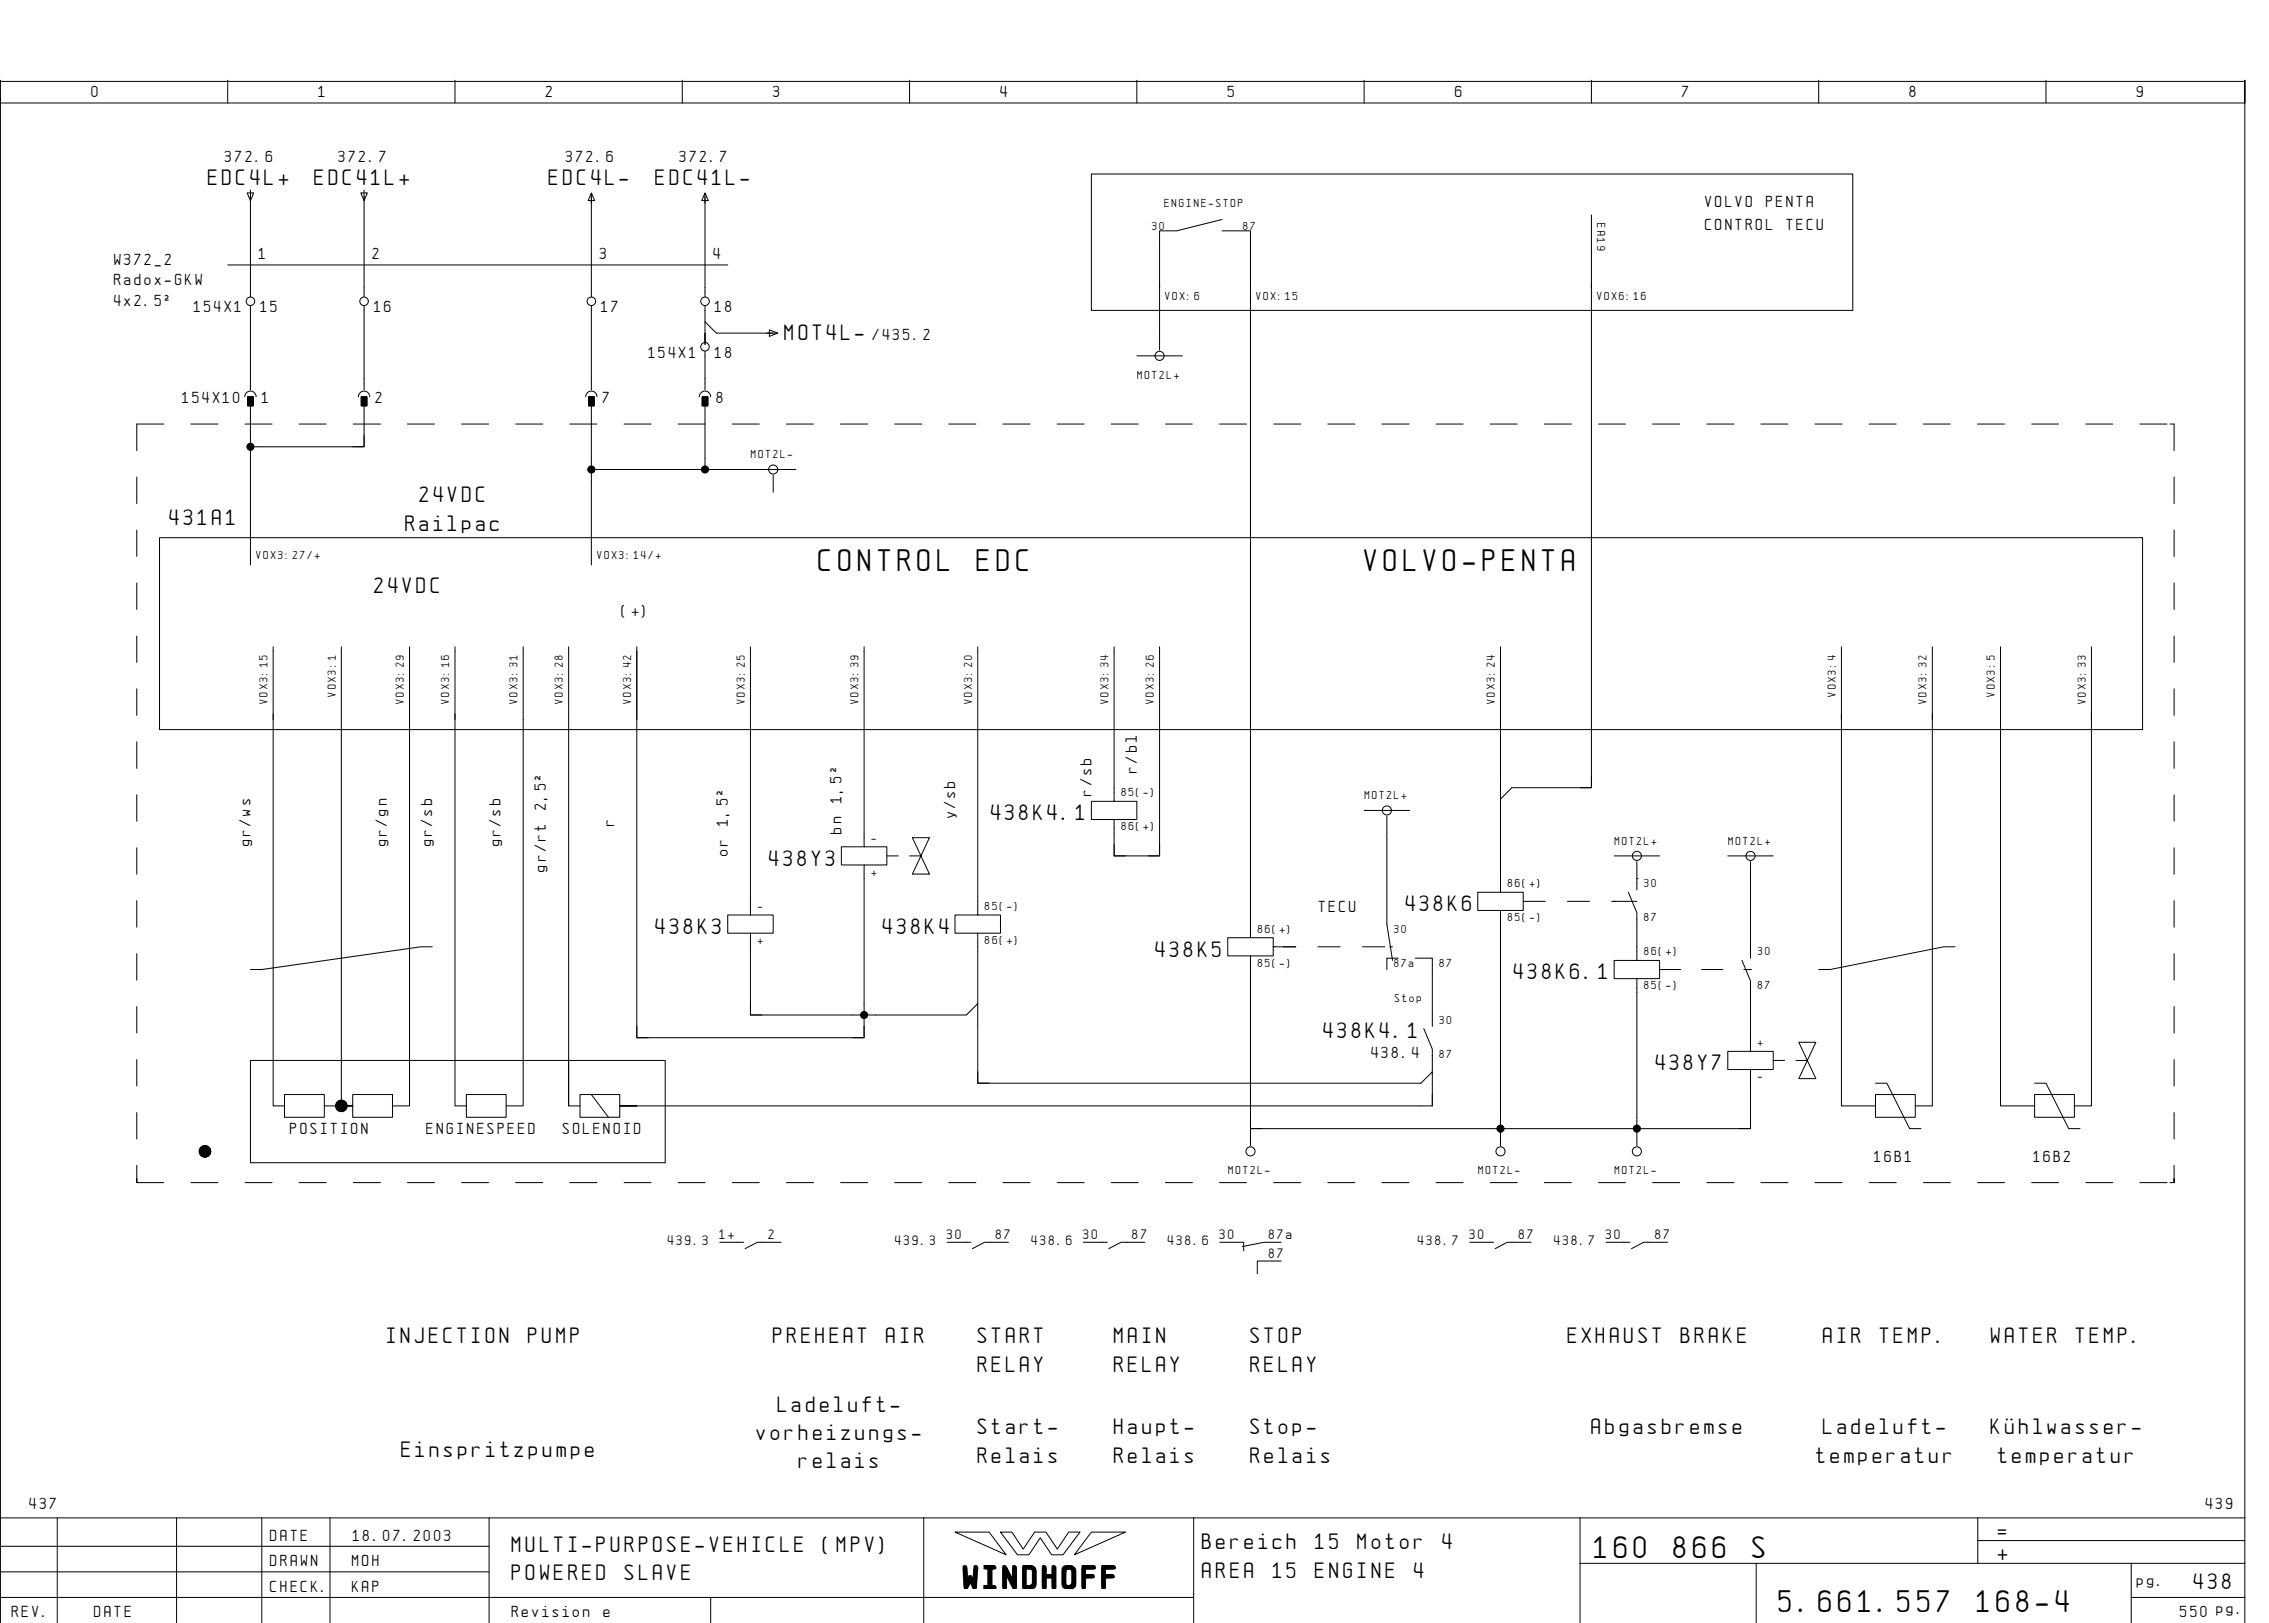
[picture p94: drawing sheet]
<svg xmlns="http://www.w3.org/2000/svg" width="399mm" height="286mm" viewBox="0 0 399 286" stroke-linecap="round" stroke-linejoin="round" font-family="sans-serif">
<defs><g id="words">
<g font-size="4.4">
<text x="144.1" y="100.4">CONTROL</text>
<text x="171.9" y="100.4">EDC</text>
<text x="240.1" y="100.4">VOLVO-PENTA</text>
<text x="280.6" y="274.1">160</text>
<text x="294.5" y="274.1">866</text>
<text x="308.4" y="274.1">S</text>
<text x="169.5" y="279.3">WINDHOFF</text>
<text x="313.1" y="283.6">5.661.557</text>
<text x="347.9" y="283.6">168-4</text>
</g>
<g font-size="3.1">
<text x="36.6" y="32.6">EDC4L+</text>
<text x="55.4" y="32.6">EDC41L+</text>
<text x="96.6" y="32.6">EDC4L-</text>
<text x="115.4" y="32.6">EDC41L-</text>
<text x="138.1" y="59.9">MOT4L-</text>
<text x="73.9" y="88.4">24VDC</text>
<text x="29.9" y="92.4">431A1</text>
<text x="71.4" y="93.4">Railpac</text>
<text x="65.9" y="104.4">24VDC</text>
<text x="174.4" y="144.4">438K4.1</text>
<text x="135.4" y="152.4">438Y3</text>
<text x="247.4" y="160.4">438K6</text>
<text x="115.4" y="164.4">438K3</text>
<text x="155.4" y="164.4">438K4</text>
<text x="203.4" y="168.4">438K5</text>
<text x="266.4" y="172.4">438K6.1</text>
<text x="232.9" y="182.6">438K4.1</text>
<text x="291.4" y="188.4">438Y7</text>
<text x="68.1" y="236.4">INJECTION</text>
<text x="93" y="236.4">PUMP</text>
<text x="136.1" y="236.4">PREHEAT</text>
<text x="156" y="236.4">AIR</text>
<text x="172.1" y="236.4">START</text>
<text x="196.1" y="236.4">MAIN</text>
<text x="220.1" y="236.4">STOP</text>
<text x="275.9" y="236.4">EXHAUST</text>
<text x="295.8" y="236.4">BRAKE</text>
<text x="320.9" y="236.4">AIR</text>
<text x="330.8" y="236.4">TEMP.</text>
<text x="350.4" y="236.4">WATER</text>
<text x="365.3" y="236.4">TEMP.</text>
<text x="172.1" y="241.4">RELAY</text>
<text x="196.1" y="241.4">RELAY</text>
<text x="220.1" y="241.4">RELAY</text>
<text x="136.9" y="248.4">Ladeluft-</text>
<text x="70.7" y="256.4">Einspritzpumpe</text>
<text x="133.2" y="253.4">vorheizungs-</text>
<text x="172.1" y="252.4">Start-</text>
<text x="172.1" y="257.4">Relais</text>
<text x="196.1" y="252.4">Haupt-</text>
<text x="196.1" y="257.4">Relais</text>
<text x="220.1" y="252.4">Stop-</text>
<text x="220.1" y="257.4">Relais</text>
<text x="280.1" y="252.4">Abgasbremse</text>
<text x="319.6" y="257.4">temperatur</text>
<text x="320.9" y="252.4">Ladeluft-</text>
<text x="350.4" y="252.4">KÅhlwasser-</text>
<text x="351.6" y="257.4">temperatur</text>
<text x="140.6" y="258.4">relais</text>
<text x="90.1" y="273.1">MULTI-PURPOSE-VEHICLE</text>
<text x="144.8" y="273.1">(MPV)</text>
<text x="211.6" y="272.6">Bereich</text>
<text x="231.5" y="272.6">15</text>
<text x="238.9" y="272.6">Motor</text>
<text x="253.9" y="272.6">4</text>
<text x="351.6" y="270.6">=</text>
<text x="351.6" y="274.6">+</text>
<text x="90.1" y="278.1">POWERED</text>
<text x="110" y="278.1">SLAVE</text>
<text x="211.6" y="277.6">AREA</text>
<text x="224" y="277.6">15</text>
<text x="231.5" y="277.6">ENGINE</text>
<text x="248.9" y="277.6">4</text>
<text x="386.1" y="279.6">438</text>
</g>
<g font-size="2.3">
<text x="16.1" y="17.1">0</text>
<text x="56.1" y="17.1">1</text>
<text x="96.1" y="17.1">2</text>
<text x="136.1" y="17.1">3</text>
<text x="176.1" y="17.1">4</text>
<text x="216.1" y="17.1">5</text>
<text x="256.1" y="17.1">6</text>
<text x="296.1" y="17.1">7</text>
<text x="336.1" y="17.1">8</text>
<text x="376.1" y="17.1">9</text>
<text x="39.6" y="28.5">372.6</text>
<text x="59.6" y="28.5">372.7</text>
<text x="99.6" y="28.5">372.6</text>
<text x="119.6" y="28.5">372.7</text>
<text x="300.1" y="36.4">VOLVO</text>
<text x="300.1" y="40.4">CONTROL</text>
<text x="310.8" y="36.4">PENTA</text>
<text x="314.4" y="40.4">TECU</text>
<text x="20.1" y="46.6">W372_2</text>
<text x="45.6" y="45.6">1</text>
<text x="65.6" y="45.6">2</text>
<text x="105.6" y="45.6">3</text>
<text x="125.6" y="45.6">4</text>
<text x="20.1" y="50.2">Radox-GKW</text>
<text x="20.1" y="53.8">4x2.5˝</text>
<text x="34.1" y="54.9">154X1</text>
<text x="45.8" y="54.9">15</text>
<text x="65.8" y="54.9">16</text>
<text x="105.8" y="54.9">17</text>
<text x="125.8" y="54.9">18</text>
<text x="153.6" y="59.9">/435.2</text>
<text x="114.1" y="62.9">154X1</text>
<text x="125.8" y="62.9">18</text>
<text x="32.1" y="70.9">154X10</text>
<text x="46.1" y="70.9">1</text>
<text x="66.1" y="70.9">2</text>
<text x="106.1" y="70.9">7</text>
<text x="126.1" y="70.9">8</text>
<text x="109.4" y="108.4">(+)</text>
<text x="200.1" y="136" transform="rotate(-90 200.1 136)">r/bl</text>
<text x="96.1" y="142.6" transform="rotate(-90 96.1 142.6)">2,5˝</text>
<text x="148.1" y="141.3" transform="rotate(-90 148.1 141.3)">1,5˝</text>
<text x="192.1" y="140" transform="rotate(-90 192.1 140)">r/sb</text>
<text x="44.1" y="148.9" transform="rotate(-90 44.1 148.9)">gr/ws</text>
<text x="68.1" y="148.9" transform="rotate(-90 68.1 148.9)">gr/gn</text>
<text x="76.1" y="148.9" transform="rotate(-90 76.1 148.9)">gr/sb</text>
<text x="88.1" y="148.9" transform="rotate(-90 88.1 148.9)">gr/sb</text>
<text x="108.1" y="145.3" transform="rotate(-90 108.1 145.3)">r</text>
<text x="128.1" y="145.3" transform="rotate(-90 128.1 145.3)">1,5˝</text>
<text x="148.1" y="146.7" transform="rotate(-90 148.1 146.7)">bn</text>
<text x="168.1" y="144" transform="rotate(-90 168.1 144)">y/sb</text>
<text x="96.1" y="153.4" transform="rotate(-90 96.1 153.4)">gr/rt</text>
<text x="128.1" y="150.7" transform="rotate(-90 128.1 150.7)">or</text>
<text x="232.1" y="160.4">TECU</text>
<text x="241.4" y="186.1">438.4</text>
<text x="51.1" y="199.6">POSITION</text>
<text x="75.1" y="199.6">ENGINESPEED</text>
<text x="99.1" y="199.6">SOLENOID</text>
<text x="329.9" y="204.4">16B1</text>
<text x="357.9" y="204.4">16B2</text>
<text x="5.2" y="265.6">437</text>
<text x="388.2" y="265.6">439</text>
<text x="47.6" y="271.1">DATE</text>
<text x="47.6" y="275.6">DRAWN</text>
<text x="62" y="275.6">MOH</text>
<text x="62.1" y="271.1">18.07.2003</text>
<text x="47.6" y="280.1">CHECK.</text>
<text x="62" y="280.1">KAP</text>
<text x="376.1" y="279.1">pg.</text>
<text x="2.1" y="284.6">REV.</text>
<text x="16.6" y="284.6">DATE</text>
<text x="90.1" y="284.6">Revision</text>
<text x="106.2" y="284.6">e</text>
<text x="383.7" y="284.6">550 pg.</text>
</g>
<g font-size="1.9">
<text x="117.5" y="219.1">439.3</text>
<text x="126.6" y="218.1">1+</text>
<text x="135.3" y="218.1">2</text>
<text x="157.5" y="219.1">439.3</text>
<text x="166.6" y="218.1">30</text>
<text x="175.3" y="218.1">87</text>
<text x="181.5" y="219.1">438.6</text>
<text x="190.6" y="218.1">30</text>
<text x="199.3" y="218.1">87</text>
<text x="205.5" y="219.1">438.6</text>
<text x="214.6" y="218.1">30</text>
<text x="223.3" y="218.1">87a</text>
<text x="223.3" y="221.4">87</text>
<text x="249.5" y="219.1">438.7</text>
<text x="258.6" y="218.1">30</text>
<text x="267.3" y="218.1">87</text>
<text x="273.5" y="219.1">438.7</text>
<text x="282.6" y="218.1">30</text>
<text x="291.3" y="218.1">87</text>
</g>
<g font-size="1.6">
<text x="202.8" y="40.4">30</text>
<text x="205" y="36.4">ENGINE-STOP</text>
<text x="218.8" y="40.4">87</text>
<text x="281.1" y="39.3" transform="rotate(90 281.1 39.3)">EA19</text>
<text x="205.1" y="52.8">VOX:6</text>
<text x="221.1" y="52.8">VOX:15</text>
<text x="281.1" y="52.8">VOX6:16</text>
<text x="200.2" y="66.6">MOT2L+</text>
<text x="132.2" y="80.6">MOT2L-</text>
<text x="45.1" y="98.4">VOX3:27/+</text>
<text x="105.1" y="98.4">VOX3:14/+</text>
<text x="47.1" y="123.9" transform="rotate(-90 47.1 123.9)">VOX3:15</text>
<text x="59.1" y="122.6" transform="rotate(-90 59.1 122.6)">VOX3:1</text>
<text x="71.1" y="123.9" transform="rotate(-90 71.1 123.9)">VOX3:29</text>
<text x="79.1" y="123.9" transform="rotate(-90 79.1 123.9)">VOX3:16</text>
<text x="91.1" y="123.9" transform="rotate(-90 91.1 123.9)">VOX3:31</text>
<text x="99.1" y="123.9" transform="rotate(-90 99.1 123.9)">VOX3:28</text>
<text x="111.1" y="123.9" transform="rotate(-90 111.1 123.9)">VOX3:42</text>
<text x="131.1" y="123.9" transform="rotate(-90 131.1 123.9)">VOX3:25</text>
<text x="151.1" y="123.9" transform="rotate(-90 151.1 123.9)">VOX3:39</text>
<text x="171.1" y="123.9" transform="rotate(-90 171.1 123.9)">VOX3:20</text>
<text x="195.1" y="123.9" transform="rotate(-90 195.1 123.9)">VOX3:34</text>
<text x="203.1" y="123.9" transform="rotate(-90 203.1 123.9)">VOX3:26</text>
<text x="263.1" y="123.9" transform="rotate(-90 263.1 123.9)">VOX3:24</text>
<text x="323.1" y="122.6" transform="rotate(-90 323.1 122.6)">VOX3:4</text>
<text x="339.1" y="123.9" transform="rotate(-90 339.1 123.9)">VOX3:32</text>
<text x="351.1" y="122.6" transform="rotate(-90 351.1 122.6)">VOX3:5</text>
<text x="367.1" y="123.9" transform="rotate(-90 367.1 123.9)">VOX3:33</text>
<text x="197.4" y="140.1">85(-)</text>
<text x="240.2" y="140.6">MOT2L+</text>
<text x="153.4" y="148.1">-</text>
<text x="197.4" y="146.1">86(+)</text>
<text x="284.2" y="148.6">MOT2L+</text>
<text x="304.2" y="148.6">MOT2L+</text>
<text x="153.4" y="154.1">+</text>
<text x="133.4" y="160.1">-</text>
<text x="173.4" y="160.1">85(-)</text>
<text x="265.4" y="156.1">86(+)</text>
<text x="289.4" y="156.1">30</text>
<text x="133.4" y="166.1">+</text>
<text x="173.4" y="166.1">86(+)</text>
<text x="221.4" y="164.1">86(+)</text>
<text x="245.4" y="164.1">30</text>
<text x="265.4" y="162.1">85(-)</text>
<text x="289.4" y="162.1">87</text>
<text x="221.4" y="170.1">85(-)</text>
<text x="245.4" y="170.1">87a</text>
<text x="253.4" y="170.1">87</text>
<text x="289.4" y="168.1">86(+)</text>
<text x="309.4" y="168.1">30</text>
<text x="245.5" y="176.4">Stop</text>
<text x="289.4" y="174.1">85(-)</text>
<text x="309.4" y="174.1">87</text>
<text x="253.4" y="180.1">30</text>
<text x="309.4" y="184.1">+</text>
<text x="253.4" y="186.1">87</text>
<text x="309.4" y="190.1">-</text>
<text x="216.2" y="206.6">MOT2L-</text>
<text x="260.2" y="206.6">MOT2L-</text>
<text x="284.2" y="206.6">MOT2L-</text>
</g>
</g></defs>
<g fill="none" stroke="#000" stroke-width=".18">
<path d="M.1 14.1v4h395v-4v271.6M.1 17.1v250M.1 14.3h395M40.1 14.1v4M80.1 14.1v4M120.1 14.1v4M160.1 14.1v4M200.1 14.1v4M240.1 14.1v4M280.1 14.1v4M320.1 14.1v4M360.1 14.1v4"/>
<path d="M43.5 33.9h1.2l-.6 1.4zM44.1 33.4v18.8M63.5 33.9h1.2l-.6 1.4zM64.1 33.4v18.8M104.1 33.9l.6 1.4h-1.2zM104.1 34.1v18.1M124.1 33.9l.6 1.4h-1.2zM124.1 34.1v18.1M192.1 30.6h134v24h-134zM215.1 38.6l-8 2h-3v21M280.1 37.8v100.8h-14l-2 2v-26.8M40.1 46.6h88"/>
<path d="M44.1 53.8v14.8M64.1 53.8v14.8M104.1 53.8v14.8M124.1 58.6v2v-4l2 2h10.7M124.1 53.8v2.8M135.4 58l1.5 .6-1.5 .6zM215.1 40.6h5v3M220.1 42.6v122.4h-4v3.2h8v-3.2h-4M28.8 74.6h-4.7v4.7M33.6 74.6h4.8M43.1 69.8a1 1 0 0 1 1-1 1 1 0 0 1 1 1M43.1 74.6h4.8"/>
<path d="M43.6 69.8h1v1.6h-1zM44.1 70.6v28.8M52.7 74.6h4.7M62.2 74.6h4.7M63.1 69.8a1 1 0 0 1 1-1 1 1 0 0 1 1 1M63.6 69.8h1v1.6h-1zM64.1 70.6v8h-20M64.1 76.6v2h-2M71.7 74.6h4.8M81.2 74.6h4.8M90.8 74.6h4.7M100.3 74.6h4.8"/>
<path d="M103.1 69.8a1 1 0 0 1 1-1 1 1 0 0 1 1 1M103.6 69.8h1v1.6h-1zM104.1 70.6v28.8M109.8 74.6h4.8M119.4 74.6h4.7M123.1 69.8a1 1 0 0 1 1-1 1 1 0 0 1 1 1M123.6 69.8h1v1.6h-1zM124.1 70.6v12M124.1 61.8v6.8M128.9 74.6h4.7M138.4 74.6h4.8M147.9 74.6h4.8"/>
<path d="M157.5 74.6h4.7M167 74.6h4.7M176.5 74.6h4.8M186.1 74.6h4.7M195.6 74.6h4.7M200.1 62.6h8M205.1 74.6h4.7M214.6 74.6h4.8M224.2 74.6h4.7M233.7 74.6h4.7M243.2 74.6h4.8M252.7 74.6h4.8"/>
<path d="M262.3 74.6h4.7M271.8 74.6h4.7M281.3 74.6h4.8M290.9 74.6h4.7M300.4 74.6h4.8M309.9 74.6h4.8M319.4 74.6h4.8M329 74.6h4.7M338.5 74.6h4.8M348 74.6h4.8M357.6 74.6h4.7M367.1 74.6h4.7"/>
<path d="M376.6 74.6h4.8M381.9 74.6h.7v4.7M24.1 84v4.6M24.1 93.3v4.6M28.1 94.6h349v33.8h-349zM104.1 82.6h36M136.1 83.6v3M382.6 84v4.6M382.6 93.3v4.6M24.1 102.6v4.6M24.1 111.9v4.7M48.1 113.8v12.8"/>
<path d="M60.1 113.8v80.8h2h-5M72.1 113.8v80.8h-3M80.1 113.8v12.8M92.1 113.8v80.8h-3M100.1 113.8v80.8M112.1 113.8v68.8h40v-2M132.1 113.8v47.2h-4v3.2h8v-3.2h-4M152.1 113.8v35.2h4v3.2h-4v28.4M172.1 113.8v47.2h-4v3.2h8v-3.2h-4M196.1 113.8v27.2h-4v3.2h8v-3.2h-4M204.1 113.8v36.8h-8v-6.4M324.1 113.8v12.8"/>
<path d="M340.1 113.8v12.8M352.1 113.8v12.8M368.1 113.8v12.8M382.6 102.6v4.6M382.6 111.9v4.7M24.1 121.2v4.7M24.1 130.5v4.7M24.1 139.9v4.6M48.1 125.6v69h2M80.1 125.6v69h2M280.1 136.6v2h-2M324.1 125.6v69h6"/>
<path d="M340.1 125.6v69h-3M352.1 125.6v69h6M368.1 125.6v69h-3M382.6 121.2v4.7M382.6 130.5v4.7M382.6 139.9v4.6M24.1 149.2v4.7M24.1 158.5v4.7M152.1 149h-4v3.2h4M156.1 150.6h2M160.1 150.6h2M160.6 147.4l3 6.4h-3l3-6.4z"/>
<path d="M196.1 148.6v2h2M204.1 148.6v2h-2M240.1 142.6h8M244.1 143.6v19l1 6.4M264.1 140.6v16.4h-4v3.2h8v-3.2h-4M268.1 158.6h3.9M275.9 158.6h3.8M283.6 158.6h3.9M284.1 158.6h.1M284.1 150.6h8M286.6 157l1.5 3.6v8.4h-4v3.2h8v-3.2h-4M287.6 158.6h.5"/>
<path d="M288.1 154.6h.1M288.1 151.6v5M304.1 150.6h8M308.1 151.6v17M382.6 149.2v4.7M382.6 158.5v4.7M24.1 167.8v4.7M24.1 177.2v4.6M76.1 166.6h-2l-28 4h-2M132.1 176.6v2h2M132.1 164.2v14.4h38l2-2v14h78l2-2v6h-143h3M172.1 164.2v12.4"/>
<path d="M220.1 168.2v33.4M224.2 166.6h-.1h3.9M225.9 166.6h2.2M231.9 166.6h3.9M239.8 166.6h3.9M244.6 166.6h.5M246.1 168.6h-2v2M249.1 168.6h3v12M264.1 160.2v41.4M288.1 172.2v29.4M292.1 170.6h3.7M299.5 170.6h3.7"/>
<path d="M306.6 169l1.5 3.6v12.4h4v3.2h-4v10.4h-88M306.9 170.6h1.2h-.5M308.1 170.6h.1M344.1 166.6h-2l-20 4h-2M382.6 167.8v4.7M382.6 177.2v4.6M24.1 186.5v4.6M24.1 195.8v4.6M44.1 186.6h73v18h-73zM50.1 192.6h7v4h-7zM62.1 192.6h7v4h-7zM82.1 192.6h7v4h-7z"/>
<path d="M100.1 186.6v8h2M102.1 192.6h7v4h-7zM104.1 192.6l3 4M112.1 180.6v2h2M152.1 180.6v2h-2M172.1 188.6v2h2M220.1 196.6v2h2M250.6 181l1.5 3.6v4M252.1 192.6v2M308.1 185h-4v3.2h4M308.1 196.6v2h-2M312.1 186.6h2"/>
<path d="M316.1 186.6h2M316.6 183.4l3 6.4h-3l3-6.4zM330.1 192.6h7v4h-7zM330.1 190.6h2l4 8h2M358.1 192.6h7v4h-7zM358.1 190.6h2l4 8h2M382.6 186.5v4.6M382.6 195.8v4.6M24.1 208.1h4.7M24.1 205.1v3v-.7M33.6 208.1h4.8M43.1 208.1h4.8"/>
<path d="M52.6 208.1h4.8M62.2 208.1h4.7M71.7 208.1h4.8M81.2 208.1h4.8M90.7 208.1h4.8M100.3 208.1h4.8M109.8 208.1h4.8M119.4 208.1h4.7M126.7 218.6h4.2M128.9 208.1h4.7M137.5 218.6h-4.2l-2.2 1.2M138.4 208.1h4.8"/>
<path d="M147.9 208.1h4.8M157.5 208.1h4.7M166.7 218.6h4.2M167 208.1h4.7M176.5 208.1h4.8M177.5 218.6h-4.2l-2.2 1.2M186.1 208.1h4.7M190.7 218.6h4.2M195.6 208.1h4.7M201.5 218.6h-4.2l-2.2 1.2M205.1 208.1h4.7M214.6 208.1h4.8"/>
<path d="M214.7 218.6h4.2v1.5M224.2 208.1h4.7M225.5 218.6h-3l-3.9 .8M233.7 208.1h4.7M243.2 208.1h4.8M252.7 208.1h4.8M258.7 218.6h4.2M262.3 208.1h4.7M269.5 218.6h-4.2l-2.2 1.2M271.8 208.1h4.7M281.3 208.1h4.8M282.7 218.6h4.2"/>
<path d="M290.9 208.1h4.7M293.5 218.6h-4.2l-2.2 1.2M300.4 208.1h4.7M309.9 208.1h4.8M319.4 208.1h4.8M329 208.1h4.7M338.5 208.1h4.7M348 208.1h4.8M357.6 208.1h4.7M367.1 208.1h4.7M376.6 208.1h4.8M381.9 208.1h.7"/>
<path d="M382.6 205.1v3v-.7M225.5 221.9h-4.2v2.3M10.1 267.1v18.5M31.1 267.1v18.5M46.1 267.1v18.6M58.1 267.1v18.6M86.1 272.1h-86M86.1 276.6h-86M86.1 267.1v18.6M162.6 267.1v18.6M168.1 269.6h6l3 4zM176.1 269.6h2l2 3 2-3h2l2 3 2-3h2l-3 4h-2l-2-3-2 3h-2z"/>
<path d="M192.1 269.6h6l-9 4zM210.1 267.1v18.6M278.1 275.1h117M278.1 267.1v18.6M309.1 275.1v10.6M348.1 271.1h47M348.1 267.1v8M375.1 275.1v10.6M395.1 267.1h-395v18.6M125.1 281.1v4.6M210.1 281.1h-210M375.1 281.1h20"/>
<circle cx="44.1" cy="53" r=".75"/>
<circle cx="64.1" cy="53" r=".75"/>
<circle cx="104.1" cy="53" r=".75"/>
<circle cx="124.1" cy="53" r=".75"/>
<circle cx="124.1" cy="61" r=".75"/>
<circle cx="204.1" cy="62.6" r=".8"/>
<circle cx="136.1" cy="82.6" r=".8"/>
<circle cx="244.1" cy="142.6" r=".8"/>
<circle cx="288.1" cy="150.6" r=".8"/>
<circle cx="308.1" cy="150.6" r=".8"/>
<circle cx="60.1" cy="194.6" r="1"/>
<circle cx="220.1" cy="202.6" r=".8"/>
<circle cx="264.1" cy="202.6" r=".8"/>
<circle cx="288.1" cy="202.6" r=".8"/>
</g>
<g fill="#000" stroke="#000" stroke-width=".18">
<path d="M43.6 69.8h1v1.6h-1zM63.6 69.8h1v1.6h-1zM103.6 69.8h1v1.6h-1zM123.6 69.8h1v1.6h-1z"/>
<circle cx="44.1" cy="78.6" r=".63"/>
<circle cx="104.1" cy="82.6" r=".63"/>
<circle cx="124.1" cy="82.6" r=".63"/>
<circle cx="152.1" cy="178.6" r=".63"/>
<circle cx="60.1" cy="194.6" r="1"/>
<circle cx="60.1" cy="194.6" r=".5"/>
<circle cx="264.1" cy="198.6" r=".63"/>
<circle cx="288.1" cy="198.6" r=".63"/>
<circle cx="36.1" cy="202.6" r="1"/>
</g>
<use href="#words"/>
</svg>
